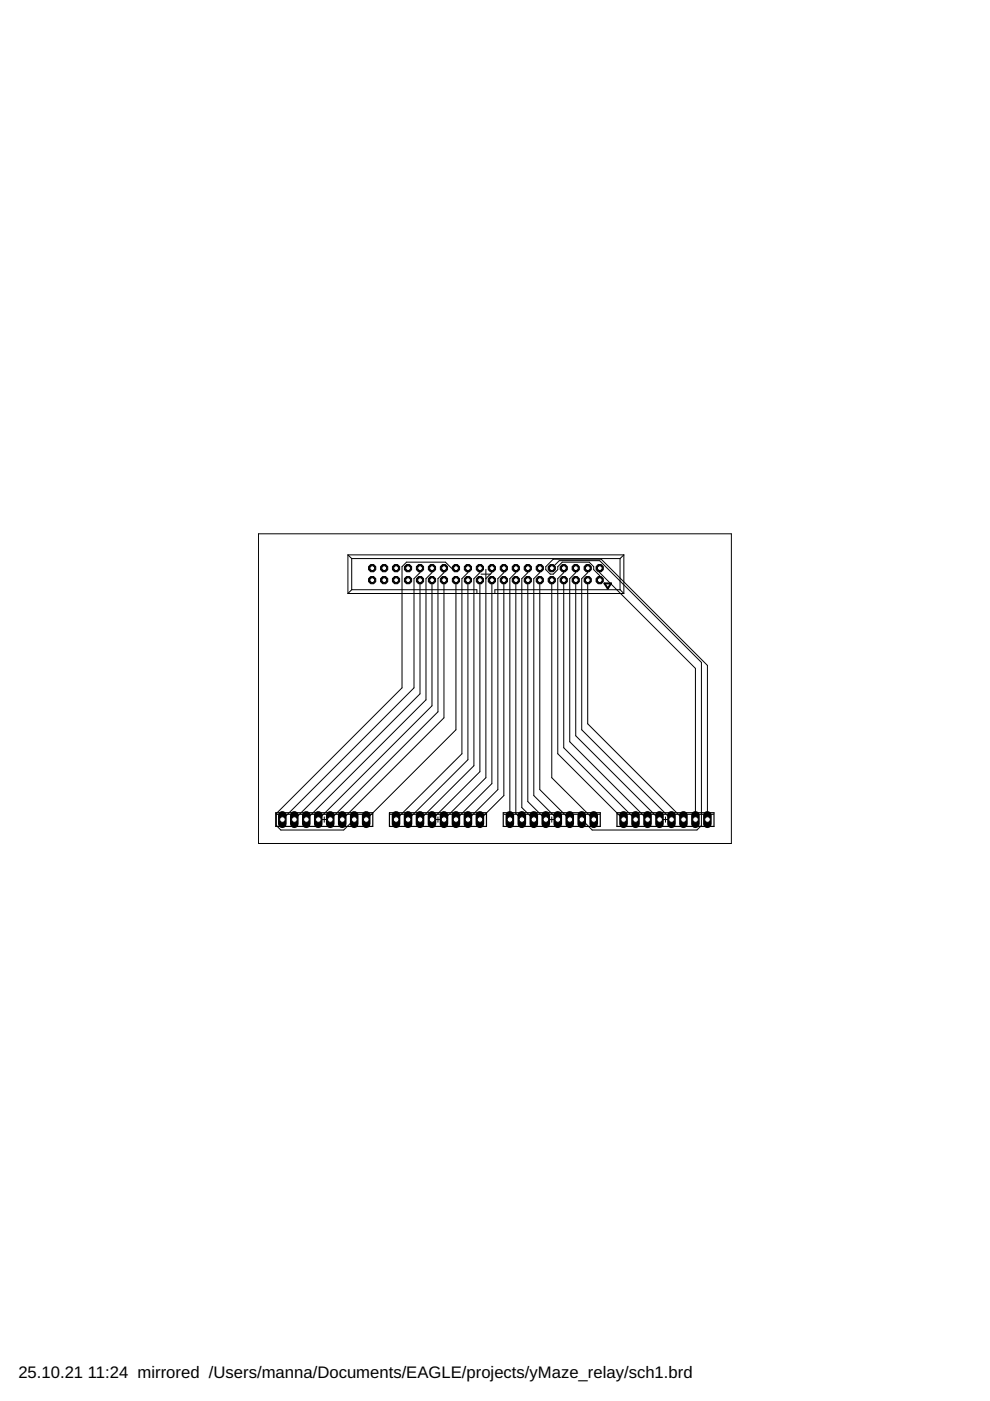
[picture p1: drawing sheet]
<svg xmlns="http://www.w3.org/2000/svg" width="210mm" height="297mm" viewBox="0 0 210 297" stroke-linecap="round" stroke-linejoin="round" font-family="sans-serif">
<defs><g id="words">
<g font-size="3.5">
<text x="3.9" y="292.1">25.10.21</text>
<text x="18.6" y="292.1">11:24 mirrored /Users/manna/Documents/EAGLE/projects/yMaze_relay/sch1.brd</text>
</g>
</g></defs>
<g fill="none" stroke="#000" stroke-width=".21">
<path d="M73.8 117.6v8.2M73.8 117.6h58.5M73.8 117.6l.8 .8M74.6 118.4h56.9M74.6 118.4v6.6M131.5 118.4v6.6M132.3 117.6v8.2M132.3 117.6l-.8 .8M73.8 125.8h58.5M74.6 125l26.5 .1v.7M74.6 125l-.8 .8M89 120.5v.9l-1.2 1.3v23.1l-27.9 28"/>
<path d="M89 123v24.1l-26.6 26.7M91.6 120.5v.9l-1.3 1.3v25.7l-25.4 25.4M91.6 123v26.6l-24.1 24.2M94.1 120.5v.9l-1.2 1.3v28.2l-22.9 22.9M94.1 123v29.2l-21.5 21.6M96.7 120.5h-1l-1.3-1.3h-8.2l-1 .9v25.7l-26.6 26.7v2.5l.9 1h13.4l2.2-2.2M96.7 123v31.7l-19.1 19.1M99.2 120.5v.9l-1.3 1.3v37.1l-13.9 14M99.2 123v38.1l-12.7 12.7M101.7 120.5v.9l-1.2 1.3v39.6l-11.5 11.5M101.7 123v40.6l-10.1 10.2M102 121.7h2"/>
<path d="M103 120.7v44.2l-8.9 8.9M104.3 120.5v.9l-1.3 1.3M104.3 123v43.1l-7.6 7.7M106.8 120.5v.9l-1.2 1.3v44.7l-6.4 6.4M106.8 123v45.7l-5.1 5.1M109.4 120.5v.9l-1.3 1.3v51.1M109.4 123v49.5l1.2 1.3M111.9 120.5v.9l-1.3 1.3v48.5l2.6 2.6M111.9 123v46.9l3.8 3.9M114.4 120.5v.9l-1.2 1.3v46l5.1 5.1M114.4 123v44.4l6.4 6.4M117 123v41.9l8.9 8.9"/>
<path d="M117 120.5l1.6-1.6h8.5l21.6 21.5v34.6l-.9 1h-22.2l-2.3-2.2M119.5 120.5v.9l-1.2 1.3v37.1l13.9 14M119.5 123v35.5l15.2 15.3M122.1 120.5v.9l-1.3 1.3v34.6l16.5 16.5M122.1 123v33l17.7 17.8M124.6 120.5v.9l-1.3 1.3v32l19.1 19.1M124.6 123v30.5l20.3 20.3M127.1 123v-1l-1.2-1.2v-.7l-1-.9h-5.7l-.9 .9v.7l-1 .9h-.6l-1-.9v-.7l1.6-1.5h10.2l22.5 22.5v32.7M127.1 120.5v.9l20.3 20.3v32.1M131.5 125l-26.6 .1v.7M131.5 125l.8 .8M58.6 172.7h20.3"/>
<path d="M68.2 173.8h1.1M68.7 173.2v1.1M82.7 172.7h20.3M92.3 173.8h1.1M92.9 173.2v1.1M106.8 172.7h20.4M116.4 173.8h1.1M117 173.2v1.1M130.9 172.7h20.4M140.5 173.8h1.2M141.1 173.2v1.1"/>
</g>
<path d="M128.2 123.7h1.4l-.7 1.1z" fill="none" stroke="#000" stroke-width=".42"/>
<path d="M58.5 172.3h20.5v2.9h-20.5zM82.6 172.3h20.5v2.9h-20.5zM106.7 172.3h20.6v2.9h-20.6zM130.8 172.3h20.6v2.9h-20.6z" fill="none" stroke="#000" stroke-width=".25"/>
<circle cx="127.1" cy="123" r=".83" fill="#000" stroke="#000" stroke-width=".21"/>
<circle cx="127.2" cy="123" r=".51" fill="#fff" stroke="#000" stroke-width=".21"/>
<circle cx="127.1" cy="120.5" r=".83" fill="#000" stroke="#000" stroke-width=".21"/>
<circle cx="127.2" cy="120.5" r=".51" fill="#fff" stroke="#000" stroke-width=".21"/>
<circle cx="124.6" cy="123" r=".83" fill="#000" stroke="#000" stroke-width=".21"/>
<circle cx="124.6" cy="123" r=".51" fill="#fff" stroke="#000" stroke-width=".21"/>
<circle cx="124.6" cy="120.5" r=".83" fill="#000" stroke="#000" stroke-width=".21"/>
<circle cx="124.6" cy="120.5" r=".51" fill="#fff" stroke="#000" stroke-width=".21"/>
<circle cx="122.1" cy="123" r=".83" fill="#000" stroke="#000" stroke-width=".21"/>
<circle cx="122.1" cy="123" r=".51" fill="#fff" stroke="#000" stroke-width=".21"/>
<circle cx="122.1" cy="120.5" r=".83" fill="#000" stroke="#000" stroke-width=".21"/>
<circle cx="122.1" cy="120.5" r=".51" fill="#fff" stroke="#000" stroke-width=".21"/>
<circle cx="119.5" cy="123" r=".83" fill="#000" stroke="#000" stroke-width=".21"/>
<circle cx="119.5" cy="123" r=".51" fill="#fff" stroke="#000" stroke-width=".21"/>
<circle cx="119.5" cy="120.5" r=".83" fill="#000" stroke="#000" stroke-width=".21"/>
<circle cx="119.5" cy="120.5" r=".51" fill="#fff" stroke="#000" stroke-width=".21"/>
<circle cx="117" cy="123" r=".83" fill="#000" stroke="#000" stroke-width=".21"/>
<circle cx="117" cy="123" r=".51" fill="#fff" stroke="#000" stroke-width=".21"/>
<circle cx="117" cy="120.5" r=".83" fill="#000" stroke="#000" stroke-width=".21"/>
<circle cx="117" cy="120.5" r=".51" fill="#fff" stroke="#000" stroke-width=".21"/>
<circle cx="114.4" cy="123" r=".83" fill="#000" stroke="#000" stroke-width=".21"/>
<circle cx="114.5" cy="123" r=".51" fill="#fff" stroke="#000" stroke-width=".21"/>
<circle cx="114.4" cy="120.5" r=".83" fill="#000" stroke="#000" stroke-width=".21"/>
<circle cx="114.5" cy="120.5" r=".51" fill="#fff" stroke="#000" stroke-width=".21"/>
<circle cx="111.9" cy="123" r=".83" fill="#000" stroke="#000" stroke-width=".21"/>
<circle cx="111.9" cy="123" r=".51" fill="#fff" stroke="#000" stroke-width=".21"/>
<circle cx="111.9" cy="120.5" r=".83" fill="#000" stroke="#000" stroke-width=".21"/>
<circle cx="111.9" cy="120.5" r=".51" fill="#fff" stroke="#000" stroke-width=".21"/>
<circle cx="109.4" cy="123" r=".83" fill="#000" stroke="#000" stroke-width=".21"/>
<circle cx="109.4" cy="123" r=".51" fill="#fff" stroke="#000" stroke-width=".21"/>
<circle cx="109.4" cy="120.5" r=".83" fill="#000" stroke="#000" stroke-width=".21"/>
<circle cx="109.4" cy="120.5" r=".51" fill="#fff" stroke="#000" stroke-width=".21"/>
<circle cx="106.8" cy="123" r=".83" fill="#000" stroke="#000" stroke-width=".21"/>
<circle cx="106.8" cy="123" r=".51" fill="#fff" stroke="#000" stroke-width=".21"/>
<circle cx="106.8" cy="120.5" r=".83" fill="#000" stroke="#000" stroke-width=".21"/>
<circle cx="106.8" cy="120.5" r=".51" fill="#fff" stroke="#000" stroke-width=".21"/>
<circle cx="104.3" cy="123" r=".83" fill="#000" stroke="#000" stroke-width=".21"/>
<circle cx="104.3" cy="123" r=".51" fill="#fff" stroke="#000" stroke-width=".21"/>
<circle cx="104.3" cy="120.5" r=".83" fill="#000" stroke="#000" stroke-width=".21"/>
<circle cx="104.3" cy="120.5" r=".51" fill="#fff" stroke="#000" stroke-width=".21"/>
<circle cx="101.7" cy="123" r=".83" fill="#000" stroke="#000" stroke-width=".21"/>
<circle cx="101.8" cy="123" r=".51" fill="#fff" stroke="#000" stroke-width=".21"/>
<circle cx="101.7" cy="120.5" r=".83" fill="#000" stroke="#000" stroke-width=".21"/>
<circle cx="101.8" cy="120.5" r=".51" fill="#fff" stroke="#000" stroke-width=".21"/>
<circle cx="99.2" cy="123" r=".83" fill="#000" stroke="#000" stroke-width=".21"/>
<circle cx="99.2" cy="123" r=".51" fill="#fff" stroke="#000" stroke-width=".21"/>
<circle cx="99.2" cy="120.5" r=".83" fill="#000" stroke="#000" stroke-width=".21"/>
<circle cx="99.2" cy="120.5" r=".51" fill="#fff" stroke="#000" stroke-width=".21"/>
<circle cx="96.7" cy="123" r=".83" fill="#000" stroke="#000" stroke-width=".21"/>
<circle cx="96.7" cy="123" r=".51" fill="#fff" stroke="#000" stroke-width=".21"/>
<circle cx="96.7" cy="120.5" r=".83" fill="#000" stroke="#000" stroke-width=".21"/>
<circle cx="96.7" cy="120.5" r=".51" fill="#fff" stroke="#000" stroke-width=".21"/>
<circle cx="94.1" cy="123" r=".83" fill="#000" stroke="#000" stroke-width=".21"/>
<circle cx="94.1" cy="123" r=".51" fill="#fff" stroke="#000" stroke-width=".21"/>
<circle cx="94.1" cy="120.5" r=".83" fill="#000" stroke="#000" stroke-width=".21"/>
<circle cx="94.1" cy="120.5" r=".51" fill="#fff" stroke="#000" stroke-width=".21"/>
<circle cx="91.6" cy="123" r=".83" fill="#000" stroke="#000" stroke-width=".21"/>
<circle cx="91.6" cy="123" r=".51" fill="#fff" stroke="#000" stroke-width=".21"/>
<circle cx="91.6" cy="120.5" r=".83" fill="#000" stroke="#000" stroke-width=".21"/>
<circle cx="91.6" cy="120.5" r=".51" fill="#fff" stroke="#000" stroke-width=".21"/>
<circle cx="89" cy="123" r=".83" fill="#000" stroke="#000" stroke-width=".21"/>
<circle cx="89.1" cy="123" r=".51" fill="#fff" stroke="#000" stroke-width=".21"/>
<circle cx="89" cy="120.5" r=".83" fill="#000" stroke="#000" stroke-width=".21"/>
<circle cx="89.1" cy="120.5" r=".51" fill="#fff" stroke="#000" stroke-width=".21"/>
<circle cx="86.5" cy="123" r=".83" fill="#000" stroke="#000" stroke-width=".21"/>
<circle cx="86.5" cy="123" r=".51" fill="#fff" stroke="#000" stroke-width=".21"/>
<circle cx="86.5" cy="120.5" r=".83" fill="#000" stroke="#000" stroke-width=".21"/>
<circle cx="86.5" cy="120.5" r=".51" fill="#fff" stroke="#000" stroke-width=".21"/>
<circle cx="84" cy="123" r=".83" fill="#000" stroke="#000" stroke-width=".21"/>
<circle cx="84" cy="123" r=".51" fill="#fff" stroke="#000" stroke-width=".21"/>
<circle cx="84" cy="120.5" r=".83" fill="#000" stroke="#000" stroke-width=".21"/>
<circle cx="84" cy="120.5" r=".51" fill="#fff" stroke="#000" stroke-width=".21"/>
<circle cx="81.4" cy="123" r=".83" fill="#000" stroke="#000" stroke-width=".21"/>
<circle cx="81.5" cy="123" r=".51" fill="#fff" stroke="#000" stroke-width=".21"/>
<circle cx="81.4" cy="120.5" r=".83" fill="#000" stroke="#000" stroke-width=".21"/>
<circle cx="81.5" cy="120.5" r=".51" fill="#fff" stroke="#000" stroke-width=".21"/>
<circle cx="78.9" cy="123" r=".83" fill="#000" stroke="#000" stroke-width=".21"/>
<circle cx="78.9" cy="123" r=".51" fill="#fff" stroke="#000" stroke-width=".21"/>
<circle cx="78.9" cy="120.5" r=".83" fill="#000" stroke="#000" stroke-width=".21"/>
<circle cx="78.9" cy="120.5" r=".51" fill="#fff" stroke="#000" stroke-width=".21"/>
<path d="M150 172.9v1.8" fill="none" stroke="#000" stroke-width="1.8"/>
<circle cx="150" cy="173.8" r=".59" fill="#fff" stroke="#000" stroke-width=".21"/>
<path d="M147.4 172.9v1.8" fill="none" stroke="#000" stroke-width="1.8"/>
<circle cx="147.5" cy="173.8" r=".59" fill="#fff" stroke="#000" stroke-width=".21"/>
<path d="M144.9 172.9v1.8" fill="none" stroke="#000" stroke-width="1.8"/>
<circle cx="144.9" cy="173.8" r=".59" fill="#fff" stroke="#000" stroke-width=".21"/>
<path d="M142.4 172.9v1.8" fill="none" stroke="#000" stroke-width="1.8"/>
<circle cx="142.4" cy="173.8" r=".59" fill="#fff" stroke="#000" stroke-width=".21"/>
<path d="M139.8 172.9v1.8" fill="none" stroke="#000" stroke-width="1.8"/>
<circle cx="139.8" cy="173.8" r=".59" fill="#fff" stroke="#000" stroke-width=".21"/>
<path d="M137.3 172.9v1.8" fill="none" stroke="#000" stroke-width="1.8"/>
<circle cx="137.3" cy="173.8" r=".59" fill="#fff" stroke="#000" stroke-width=".21"/>
<path d="M134.7 172.9v1.8" fill="none" stroke="#000" stroke-width="1.8"/>
<circle cx="134.8" cy="173.8" r=".59" fill="#fff" stroke="#000" stroke-width=".21"/>
<path d="M132.2 172.9v1.8" fill="none" stroke="#000" stroke-width="1.8"/>
<circle cx="132.2" cy="173.8" r=".59" fill="#fff" stroke="#000" stroke-width=".21"/>
<path d="M125.9 172.9v1.8" fill="none" stroke="#000" stroke-width="1.8"/>
<circle cx="125.9" cy="173.8" r=".59" fill="#fff" stroke="#000" stroke-width=".21"/>
<path d="M123.3 172.9v1.8" fill="none" stroke="#000" stroke-width="1.8"/>
<circle cx="123.4" cy="173.8" r=".59" fill="#fff" stroke="#000" stroke-width=".21"/>
<path d="M120.8 172.9v1.8" fill="none" stroke="#000" stroke-width="1.8"/>
<circle cx="120.8" cy="173.8" r=".59" fill="#fff" stroke="#000" stroke-width=".21"/>
<path d="M118.3 172.9v1.8" fill="none" stroke="#000" stroke-width="1.8"/>
<circle cx="118.3" cy="173.8" r=".59" fill="#fff" stroke="#000" stroke-width=".21"/>
<path d="M115.7 172.9v1.8" fill="none" stroke="#000" stroke-width="1.8"/>
<circle cx="115.7" cy="173.8" r=".59" fill="#fff" stroke="#000" stroke-width=".21"/>
<path d="M113.2 172.9v1.8" fill="none" stroke="#000" stroke-width="1.8"/>
<circle cx="113.2" cy="173.8" r=".59" fill="#fff" stroke="#000" stroke-width=".21"/>
<path d="M110.6 172.9v1.8" fill="none" stroke="#000" stroke-width="1.8"/>
<circle cx="110.7" cy="173.8" r=".59" fill="#fff" stroke="#000" stroke-width=".21"/>
<path d="M108.1 172.9v1.8" fill="none" stroke="#000" stroke-width="1.8"/>
<circle cx="108.1" cy="173.8" r=".59" fill="#fff" stroke="#000" stroke-width=".21"/>
<path d="M101.7 172.9v1.8" fill="none" stroke="#000" stroke-width="1.8"/>
<circle cx="101.8" cy="173.8" r=".59" fill="#fff" stroke="#000" stroke-width=".21"/>
<path d="M99.2 172.9v1.8" fill="none" stroke="#000" stroke-width="1.8"/>
<circle cx="99.2" cy="173.8" r=".59" fill="#fff" stroke="#000" stroke-width=".21"/>
<path d="M96.7 172.9v1.8" fill="none" stroke="#000" stroke-width="1.8"/>
<circle cx="96.7" cy="173.8" r=".59" fill="#fff" stroke="#000" stroke-width=".21"/>
<path d="M94.1 172.9v1.8" fill="none" stroke="#000" stroke-width="1.8"/>
<circle cx="94.1" cy="173.8" r=".59" fill="#fff" stroke="#000" stroke-width=".21"/>
<path d="M91.6 172.9v1.8" fill="none" stroke="#000" stroke-width="1.8"/>
<circle cx="91.6" cy="173.8" r=".59" fill="#fff" stroke="#000" stroke-width=".21"/>
<path d="M89 172.9v1.8" fill="none" stroke="#000" stroke-width="1.8"/>
<circle cx="89.1" cy="173.8" r=".59" fill="#fff" stroke="#000" stroke-width=".21"/>
<path d="M86.5 172.9v1.8" fill="none" stroke="#000" stroke-width="1.8"/>
<circle cx="86.5" cy="173.8" r=".59" fill="#fff" stroke="#000" stroke-width=".21"/>
<path d="M84 172.9v1.8" fill="none" stroke="#000" stroke-width="1.8"/>
<circle cx="84" cy="173.8" r=".59" fill="#fff" stroke="#000" stroke-width=".21"/>
<path d="M77.6 172.9v1.8" fill="none" stroke="#000" stroke-width="1.8"/>
<circle cx="77.7" cy="173.8" r=".59" fill="#fff" stroke="#000" stroke-width=".21"/>
<path d="M75.1 172.9v1.8" fill="none" stroke="#000" stroke-width="1.8"/>
<circle cx="75.1" cy="173.8" r=".59" fill="#fff" stroke="#000" stroke-width=".21"/>
<path d="M72.6 172.9v1.8" fill="none" stroke="#000" stroke-width="1.8"/>
<circle cx="72.6" cy="173.8" r=".59" fill="#fff" stroke="#000" stroke-width=".21"/>
<path d="M70 172.9v1.8" fill="none" stroke="#000" stroke-width="1.8"/>
<circle cx="70" cy="173.8" r=".59" fill="#fff" stroke="#000" stroke-width=".21"/>
<path d="M67.5 172.9v1.8" fill="none" stroke="#000" stroke-width="1.8"/>
<circle cx="67.5" cy="173.8" r=".59" fill="#fff" stroke="#000" stroke-width=".21"/>
<path d="M64.9 172.9v1.8" fill="none" stroke="#000" stroke-width="1.8"/>
<circle cx="65" cy="173.8" r=".59" fill="#fff" stroke="#000" stroke-width=".21"/>
<path d="M62.4 172.9v1.8" fill="none" stroke="#000" stroke-width="1.8"/>
<circle cx="62.4" cy="173.8" r=".59" fill="#fff" stroke="#000" stroke-width=".21"/>
<path d="M59.9 172.9v1.8" fill="none" stroke="#000" stroke-width="1.8"/>
<circle cx="59.9" cy="173.8" r=".59" fill="#fff" stroke="#000" stroke-width=".21"/>
<path d="M54.8 113.2h100.3v65.6h-100.3z" fill="none" stroke="#000" stroke-width=".21"/>
<use href="#words"/>
</svg>
